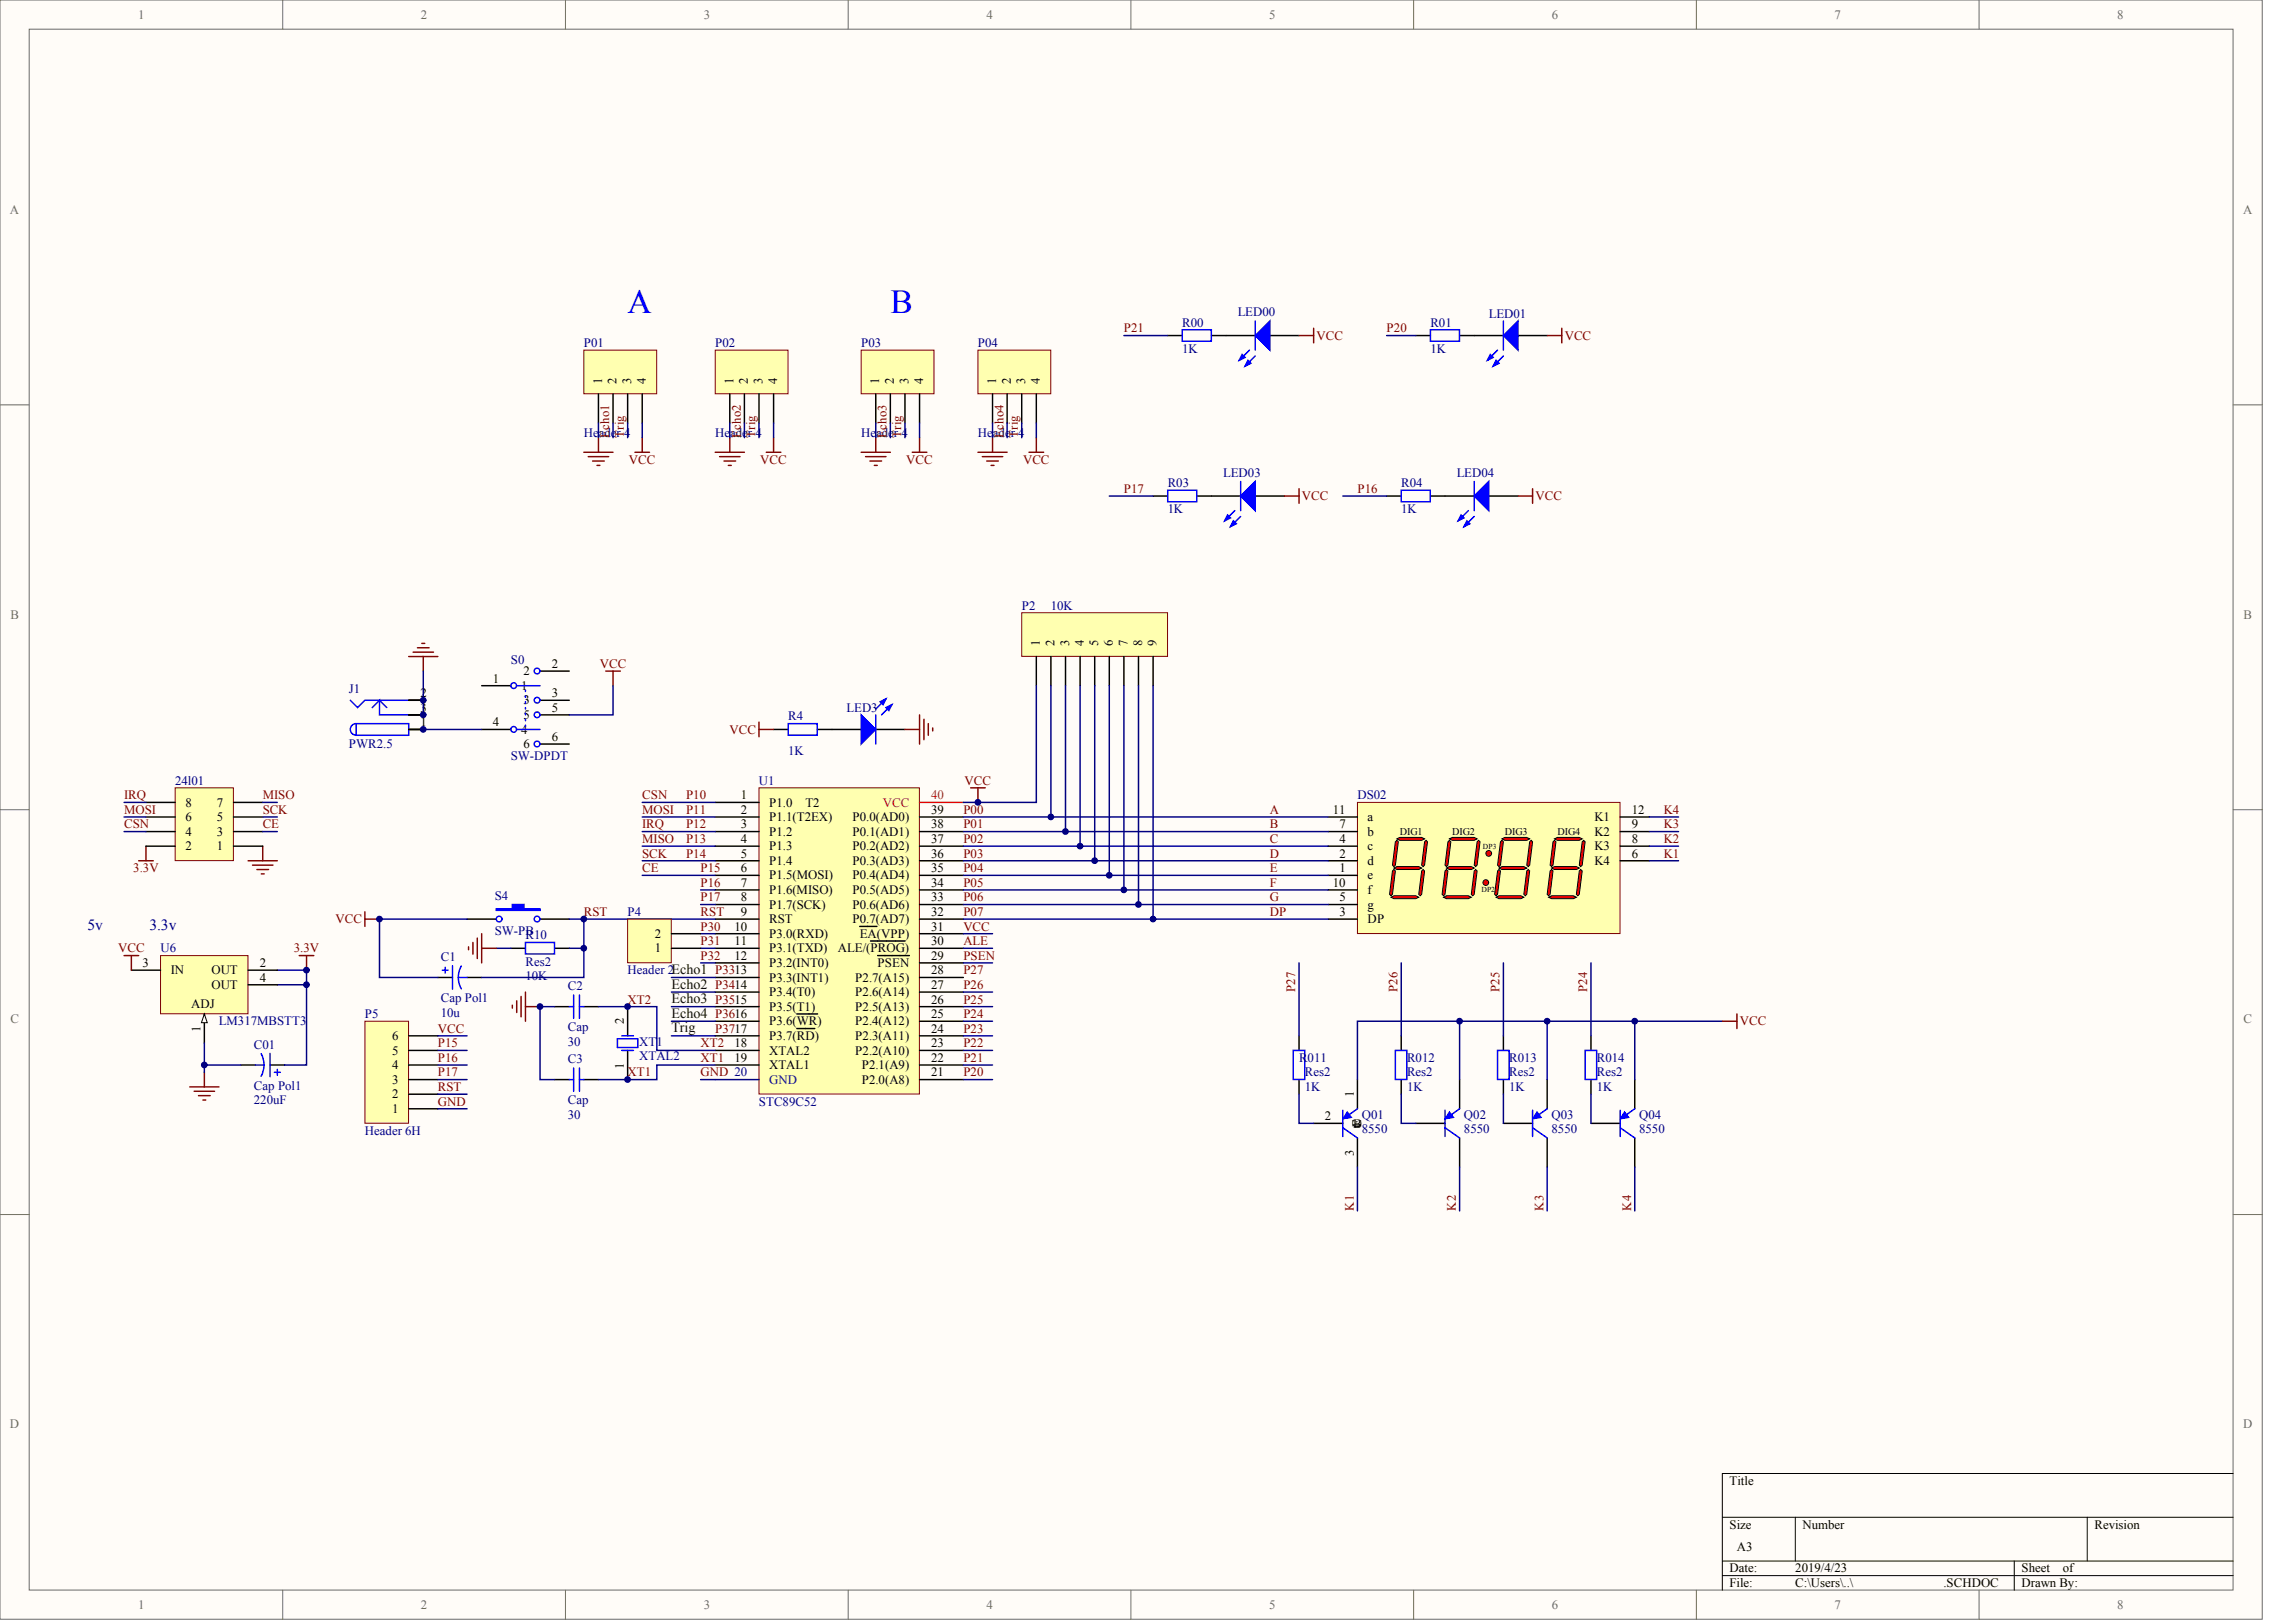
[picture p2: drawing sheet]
<svg xmlns="http://www.w3.org/2000/svg" width="840mm" height="594mm" viewBox="0 0 840 594" stroke-linecap="round" stroke-linejoin="round" font-family="sans-serif">
<defs><g id="words">
<g font-size="12.3" fill="#00f">
<text x="229.8" y="114.6">A</text>
<text x="326" y="114.6">B</text>
</g>
<g font-size="5.7" fill="#000080">
<text x="32.1" y="340.6">5v</text>
<text x="54.7" y="340.6">3.3v</text>
</g>
<g font-size="5.2" fill="#110f0a">
<text x="245.8" y="361.9">Echo2 P3414</text>
<text x="245.8" y="367.2">Echo3 P3515</text>
<text x="245.8" y="372.6">Echo4 P3616</text>
<text x="245.8" y="377.9">Trig</text>
</g>
<g font-size="4.7" fill="#696969">
<text x="50.6" y="6.9">1</text>
<text x="154.1" y="6.9">2</text>
<text x="257.7" y="6.9">3</text>
<text x="361.2" y="6.9">4</text>
<text x="464.7" y="6.9">5</text>
<text x="568.2" y="6.9">6</text>
<text x="671.8" y="6.9">7</text>
<text x="775.3" y="6.9">8</text>
<text x="3.6" y="78.3">A</text>
<text x="821.3" y="78.3">A</text>
<text x="3.8" y="226.4">B</text>
<text x="821.5" y="226.4">B</text>
<text x="3.8" y="374.6">C</text>
<text x="821.5" y="374.6">C</text>
<text x="3.6" y="522.8">D</text>
<text x="821.3" y="522.8">D</text>
<text x="50.6" y="588.9">1</text>
<text x="154.1" y="588.9">2</text>
<text x="257.7" y="588.9">3</text>
<text x="361.2" y="588.9">4</text>
<text x="464.7" y="588.9">5</text>
<text x="568.2" y="588.9">6</text>
<text x="671.8" y="588.9">7</text>
<text x="775.3" y="588.9">8</text>
</g>
<g font-size="4.7" fill="#000080">
<text x="432.9" y="119.5">R00</text>
<text x="453.2" y="115.8">LED00</text>
<text x="523.8" y="119.5">R01</text>
<text x="545.1" y="116.3">LED01</text>
<text x="213.8" y="127">P01</text>
<text x="261.9" y="127">P02</text>
<text x="315.3" y="127">P03</text>
<text x="358.1" y="127">P04</text>
<text x="432.9" y="129.1">1K</text>
<text x="523.8" y="129.1">1K</text>
<text x="213.8" y="160.1">Header 4</text>
<text x="261.9" y="160.1">Header 4</text>
<text x="315.3" y="160.1">Header 4</text>
<text x="358.1" y="160.1">Header 4</text>
<text x="427.6" y="178.3">R03</text>
<text x="447.9" y="174.5">LED03</text>
<text x="513.1" y="178.3">R04</text>
<text x="533.4" y="174.5">LED04</text>
<text x="427.6" y="187.9">1K</text>
<text x="513.1" y="187.9">1K</text>
<text x="374.1" y="223.1">P2</text>
<text x="384.8" y="223.1">10K</text>
<text x="187.1" y="242.9">S0</text>
<text x="127.7" y="253.6">J1</text>
<text x="288.6" y="263.7">R4</text>
<text x="310" y="260.5">LED3</text>
<text x="127.7" y="273.9">PWR2.5</text>
<text x="187.1" y="278.1">SW-DPDT</text>
<text x="288.6" y="276.5">1K</text>
<text x="64.1" y="287.2">24l01</text>
<text x="277.9" y="287.2">U1</text>
<text x="497" y="292.6">DS02</text>
<text x="181.2" y="329.4">S4</text>
<text x="229.8" y="335.3">P4</text>
<text x="181.2" y="342.2">SW-PB</text>
<text x="192.4" y="343.8">R10</text>
<text x="58.8" y="348.6">U6</text>
<text x="161.4" y="351.8">C1</text>
<text x="192.4" y="353.4">Res2</text>
<text x="192.4" y="358.8">10K</text>
<text x="229.8" y="356.6">Header 2Echo1 P3313</text>
<text x="207.9" y="362.5">C2</text>
<text x="161.4" y="366.8">Cap Pol1</text>
<text x="80.2" y="375.3">LM317MBSTT3</text>
<text x="133.6" y="372.7">P5</text>
<text x="161.4" y="372.1">10u</text>
<text x="207.9" y="377.5">Cap</text>
<text x="93" y="383.9">C01</text>
<text x="207.9" y="382.8">30</text>
<text x="234.1" y="382.8">XT1</text>
<text x="207.9" y="389.2">C3</text>
<text x="234.1" y="388.1">XTAL2</text>
<text x="475.7" y="388.7">R011</text>
<text x="515.2" y="388.7">R012</text>
<text x="552.6" y="388.7">R013</text>
<text x="584.7" y="388.7">R014</text>
<text x="477.8" y="394">Res2</text>
<text x="515.2" y="394">Res2</text>
<text x="552.6" y="394">Res2</text>
<text x="584.7" y="394">Res2</text>
<text x="93" y="398.8">Cap Pol1</text>
<text x="477.8" y="399.4">1K</text>
<text x="515.2" y="399.4">1K</text>
<text x="552.6" y="399.4">1K</text>
<text x="584.7" y="399.4">1K</text>
<text x="93" y="404.2">220uF</text>
<text x="207.9" y="404.2">Cap</text>
<text x="277.9" y="404.7">STC89C52</text>
<text x="207.9" y="409.5">30</text>
<text x="498.6" y="409.5">Q01</text>
<text x="536.1" y="409.5">Q02</text>
<text x="568.1" y="409.5">Q03</text>
<text x="600.2" y="409.5">Q04</text>
<text x="133.6" y="415.4">Header 6H</text>
<text x="498.6" y="414.8">8550</text>
<text x="536.1" y="414.8">8550</text>
<text x="568.1" y="414.8">8550</text>
<text x="600.2" y="414.8">8550</text>
</g>
<g font-size="4.7" fill="#800000">
<text x="411.5" y="121.7">P21</text>
<text x="482.1" y="124.3">VCC</text>
<text x="507.7" y="121.7">P20</text>
<text x="572.9" y="124.3">VCC</text>
<text x="230.3" y="169.7">VCC</text>
<text x="278.4" y="169.7">VCC</text>
<text x="331.8" y="169.7">VCC</text>
<text x="374.6" y="169.7">VCC</text>
<text x="411.5" y="180.4">P17</text>
<text x="476.7" y="183.1">VCC</text>
<text x="497" y="180.4">P16</text>
<text x="562.2" y="183.1">VCC</text>
<text x="219.6" y="244.5">VCC</text>
<text x="267.1" y="268.5">VCC</text>
<text x="353.2" y="287.2">VCC</text>
<text x="45.4" y="292.6">IRQ</text>
<text x="96.2" y="292.6">MISO</text>
<text x="235.2" y="292.6">CSN</text>
<text x="251.2" y="292.6">P10</text>
<text x="45.4" y="297.9">MOSI</text>
<text x="96.2" y="297.9">SCK</text>
<text x="235.2" y="297.9">MOSI</text>
<text x="251.2" y="297.9">P11</text>
<text x="352.7" y="297.9">P00</text>
<text x="465" y="297.9">A</text>
<text x="609.3" y="297.9">K4</text>
<text x="45.4" y="303.2">CSN</text>
<text x="96.2" y="303.2">CE</text>
<text x="235.2" y="303.2">IRQ</text>
<text x="251.2" y="303.2">P12</text>
<text x="352.7" y="303.2">P01</text>
<text x="465" y="303.2">B</text>
<text x="609.3" y="303.2">K3</text>
<text x="235.2" y="308.6">MISO</text>
<text x="251.2" y="308.6">P13</text>
<text x="352.7" y="308.6">P02</text>
<text x="465" y="308.6">C</text>
<text x="609.3" y="308.6">K2</text>
<text x="235.2" y="313.9">SCK</text>
<text x="251.2" y="313.9">P14</text>
<text x="352.7" y="313.9">P03</text>
<text x="465" y="313.9">D</text>
<text x="609.3" y="313.9">K1</text>
<text x="48.8" y="319.3">3.3V</text>
<text x="235.2" y="319.3">CE</text>
<text x="256.5" y="319.3">P15</text>
<text x="352.7" y="319.3">P04</text>
<text x="465" y="319.3">E</text>
<text x="256.5" y="324.6">P16</text>
<text x="256.5" y="329.9">P17</text>
<text x="352.7" y="324.6">P05</text>
<text x="352.7" y="329.9">P06</text>
<text x="465" y="324.6">F</text>
<text x="465" y="329.9">G</text>
<text x="213.8" y="335.3">RST</text>
<text x="256.5" y="335.3">RST</text>
<text x="352.7" y="335.3">P07</text>
<text x="465" y="335.3">DP</text>
<text x="122.8" y="337.9">VCC</text>
<text x="256.5" y="340.6">P30</text>
<text x="352.7" y="340.6">VCC</text>
<text x="256.5" y="346">P31</text>
<text x="352.7" y="346">ALE</text>
<text x="43.2" y="348.6">VCC</text>
<text x="107.6" y="348.6">3.3V</text>
<text x="256.5" y="351.3">P32</text>
<text x="352.7" y="351.3">PSEN</text>
<text x="352.7" y="356.6">P27</text>
<text x="352.7" y="362">P26</text>
<text x="229.8" y="367.3">XT2</text>
<text x="352.7" y="367.3">P25</text>
<text x="160.3" y="378">VCC</text>
<text x="261.9" y="378">P3717</text>
<text x="352.7" y="378">P23</text>
<text x="352.7" y="372.7">P24</text>
<text x="637.1" y="375.3">VCC</text>
<text x="160.3" y="383.3">P15</text>
<text x="256.5" y="383.3">XT2</text>
<text x="352.7" y="383.3">P22</text>
<text x="160.3" y="388.7">P16</text>
<text x="256.5" y="388.7">XT1</text>
<text x="352.7" y="388.7">P21</text>
<text x="160.3" y="394">P17</text>
<text x="229.8" y="394">XT1</text>
<text x="256.5" y="394">GND 20</text>
<text x="352.7" y="394">P20</text>
<text x="160.3" y="399.4">RST</text>
<text x="160.3" y="404.7">GND</text>
</g>
<g font-size="4.7">
<text x="202" y="244.5">2</text>
<text x="180.4" y="249.8">1</text>
<text x="191.7" y="247.2">2</text>
<text x="153.9" y="255.2">2</text>
<text x="190.8" y="252.5">1</text>
<text x="191.7" y="257.8">3</text>
<text x="202" y="255.2">3</text>
<text x="153.9" y="260.5">3</text>
<text x="191.7" y="263.2">5</text>
<text x="202" y="260.5">5</text>
<text x="153.9" y="265.9">1</text>
<text x="180.4" y="265.9">4</text>
<text x="190.8" y="268.5">4</text>
<text x="191.7" y="273.9">6</text>
<text x="202" y="271.2">6</text>
<text x="271.3" y="292.6">1</text>
<text x="67.9" y="295.2">8</text>
<text x="79.4" y="295.2">7</text>
<text x="271.3" y="297.9">2</text>
<text x="281.7" y="295.2">P1.0</text>
<text x="294.9" y="295.2">T2</text>
<text x="341" y="297.9">39</text>
<text x="488.1" y="297.9">11</text>
<text x="597.5" y="297.9">12</text>
<text x="67.9" y="305.9">4</text>
<text x="67.9" y="300.6">6</text>
<text x="79.4" y="305.9">3</text>
<text x="79.4" y="300.6">5</text>
<text x="271.3" y="303.2">3</text>
<text x="281.7" y="300.6">P1.1(T2EX)</text>
<text x="281.7" y="305.9">P1.2</text>
<text x="312.1" y="305.9">P0.1(AD1)</text>
<text x="312.1" y="300.6">P0.0(AD0)</text>
<text x="341" y="303.2">38</text>
<text x="490.4" y="303.2">7</text>
<text x="500.8" y="305.9">b</text>
<text x="500.8" y="300.6">a</text>
<text x="583.8" y="300.6">K1</text>
<text x="583.8" y="305.9">K2</text>
<text x="597.5" y="303.2">9</text>
<text x="67.9" y="311.2">2</text>
<text x="79.4" y="311.2">1</text>
<text x="271.3" y="308.6">4</text>
<text x="281.7" y="311.2">P1.3</text>
<text x="312.1" y="311.2">P0.2(AD2)</text>
<text x="341" y="308.6">37</text>
<text x="490.4" y="308.6">4</text>
<text x="500.8" y="311.2">c</text>
<text x="583.8" y="311.2">K3</text>
<text x="597.5" y="308.6">8</text>
<text x="271.3" y="313.9">5</text>
<text x="281.7" y="316.6">P1.4</text>
<text x="312.1" y="316.6">P0.3(AD3)</text>
<text x="341" y="313.9">36</text>
<text x="490.4" y="313.9">2</text>
<text x="500.8" y="316.6">d</text>
<text x="583.8" y="316.6">K4</text>
<text x="597.5" y="313.9">6</text>
<text x="271.3" y="319.3">6</text>
<text x="281.7" y="321.9">P1.5(MOSI)</text>
<text x="312.1" y="321.9">P0.4(AD4)</text>
<text x="341" y="319.3">35</text>
<text x="490.4" y="319.3">1</text>
<text x="500.8" y="321.9">e</text>
<text x="271.3" y="324.6">7</text>
<text x="271.3" y="329.9">8</text>
<text x="281.7" y="327.3">P1.6(MISO)</text>
<text x="312.1" y="327.3">P0.5(AD5)</text>
<text x="341" y="329.9">33</text>
<text x="341" y="324.6">34</text>
<text x="488.1" y="324.6">10</text>
<text x="490.4" y="329.9">5</text>
<text x="500.8" y="327.3">f</text>
<text x="271.3" y="335.3">9</text>
<text x="281.7" y="332.6">P1.7(SCK)</text>
<text x="312.1" y="332.6">P0.6(AD6)</text>
<text x="341" y="335.3">32</text>
<text x="490.4" y="335.3">3</text>
<text x="500.8" y="332.6">g</text>
<text x="268.9" y="340.6">10</text>
<text x="281.7" y="337.9">RST</text>
<text x="312.1" y="337.9">P0.7(AD7)</text>
<text x="341" y="340.6">31</text>
<text x="500.8" y="337.9">DP</text>
<text x="239.8" y="343.3">2</text>
<text x="268.9" y="346">11</text>
<text x="281.7" y="343.3">P3.0(RXD)</text>
<text x="314.8" y="343.3">EA(VPP)</text>
<text x="341" y="346">30</text>
<text x="52.2" y="354">3</text>
<text x="95.1" y="354">2</text>
<text x="239.8" y="348.6">1</text>
<text x="268.9" y="351.3">12</text>
<text x="281.7" y="348.6">P3.1(TXD)</text>
<text x="281.7" y="354">P3.2(INT0)</text>
<text x="306.8" y="348.6">ALE/(PROG)</text>
<text x="321.4" y="354">PSEN</text>
<text x="341" y="351.3">29</text>
<text x="62.5" y="356.6">IN</text>
<text x="77.4" y="356.6">OUT</text>
<text x="95.1" y="359.3">4</text>
<text x="281.7" y="359.3">P3.3(INT1)</text>
<text x="313.2" y="359.3">P2.7(A15)</text>
<text x="341" y="356.6">28</text>
<text x="77.4" y="362">OUT</text>
<text x="281.7" y="364.6">P3.4(T0)</text>
<text x="313.2" y="364.6">P2.6(A14)</text>
<text x="341" y="362">27</text>
<text x="70" y="368.9">ADJ</text>
<text x="281.7" y="370">P3.5(T1)</text>
<text x="313.2" y="370">P2.5(A13)</text>
<text x="341" y="367.3">26</text>
<text x="281.7" y="375.3">P3.6(WR)</text>
<text x="313.2" y="375.3">P2.4(A12)</text>
<text x="341" y="378">24</text>
<text x="341" y="372.7">25</text>
<text x="143.6" y="380.7">6</text>
<text x="268.9" y="383.3">18</text>
<text x="281.7" y="380.7">P3.7(RD)</text>
<text x="313.2" y="380.7">P2.3(A11)</text>
<text x="341" y="383.3">23</text>
<text x="143.6" y="386">5</text>
<text x="268.9" y="388.7">19</text>
<text x="281.7" y="386">XTAL2</text>
<text x="313.2" y="386">P2.2(A10)</text>
<text x="341" y="388.7">22</text>
<text x="143.6" y="391.3">4</text>
<text x="281.7" y="391.3">XTAL1</text>
<text x="315.5" y="391.3">P2.1(A9)</text>
<text x="341" y="394">21</text>
<text x="143.6" y="396.7">3</text>
<text x="315.5" y="396.7">P2.0(A8)</text>
<text x="143.6" y="407.4">1</text>
<text x="143.6" y="402">2</text>
<text x="485.1" y="410">2</text>
<text x="495.4" y="412.7">B</text>
<text x="633.3" y="543.5">Title</text>
<text x="633.3" y="559.6">Size</text>
<text x="660.1" y="559.6">Number</text>
<text x="766.9" y="559.6">Revision</text>
<text x="636" y="567.6">A3</text>
<text x="633.3" y="575.6">Date:</text>
<text x="657.4" y="575.6">2019/4/23</text>
<text x="740.2" y="575.6">Sheet</text>
<text x="755.3" y="575.6">of</text>
<text x="633.3" y="580.9">File:</text>
<text x="657.4" y="580.9">C:\Users\..\</text>
<text x="711.6" y="580.9">.SCHDOC</text>
<text x="740.2" y="580.9">Drawn By:</text>
</g>
<g font-size="4.7" fill="#ee0e22">
<text x="341" y="292.6">40</text>
<text x="323.2" y="295.2">VCC</text>
</g>
<text font-size="4.7" fill="#0c0087" x="281.7" y="396.7">GND</text>
<g font-size="4.6">
<text x="220.4" y="140.4" transform="rotate(-90 220.4 140.4)">1</text>
<text x="225.8" y="140.4" transform="rotate(-90 225.8 140.4)">2</text>
<text x="231.1" y="140.4" transform="rotate(-90 231.1 140.4)">3</text>
<text x="236.5" y="140.4" transform="rotate(-90 236.5 140.4)">4</text>
<text x="268.5" y="140.4" transform="rotate(-90 268.5 140.4)">1</text>
<text x="273.9" y="140.4" transform="rotate(-90 273.9 140.4)">2</text>
<text x="279.2" y="140.4" transform="rotate(-90 279.2 140.4)">3</text>
<text x="284.6" y="140.4" transform="rotate(-90 284.6 140.4)">4</text>
<text x="322" y="140.4" transform="rotate(-90 322 140.4)">1</text>
<text x="327.3" y="140.4" transform="rotate(-90 327.3 140.4)">2</text>
<text x="332.7" y="140.4" transform="rotate(-90 332.7 140.4)">3</text>
<text x="338" y="140.4" transform="rotate(-90 338 140.4)">4</text>
<text x="364.7" y="140.4" transform="rotate(-90 364.7 140.4)">1</text>
<text x="370.1" y="140.4" transform="rotate(-90 370.1 140.4)">2</text>
<text x="375.4" y="140.4" transform="rotate(-90 375.4 140.4)">3</text>
<text x="380.8" y="140.4" transform="rotate(-90 380.8 140.4)">4</text>
<text x="380.8" y="236.6" transform="rotate(-90 380.8 236.6)">1</text>
<text x="386.1" y="236.6" transform="rotate(-90 386.1 236.6)">2</text>
<text x="391.5" y="236.6" transform="rotate(-90 391.5 236.6)">3</text>
<text x="396.8" y="236.6" transform="rotate(-90 396.8 236.6)">4</text>
<text x="402.1" y="236.6" transform="rotate(-90 402.1 236.6)">5</text>
<text x="407.5" y="236.6" transform="rotate(-90 407.5 236.6)">6</text>
<text x="412.8" y="236.6" transform="rotate(-90 412.8 236.6)">7</text>
<text x="418.2" y="236.6" transform="rotate(-90 418.2 236.6)">8</text>
<text x="423.5" y="236.6" transform="rotate(-90 423.5 236.6)">9</text>
<text x="73.5" y="377.8" transform="rotate(-90 73.5 377.8)">1</text>
<text x="228.4" y="374.9" transform="rotate(-90 228.4 374.9)">2</text>
<text x="228.4" y="391.2" transform="rotate(-90 228.4 391.2)">1</text>
<text x="495.7" y="401.6" transform="rotate(-90 495.7 401.6)">1</text>
<text x="498.3" y="412.8" transform="rotate(-90 498.3 412.8)">C</text>
<text x="498.3" y="412.5" transform="rotate(-90 498.3 412.5)">E</text>
<text x="495.7" y="423.2" transform="rotate(-90 495.7 423.2)">3</text>
</g>
<g font-size="4.6" fill="#800000">
<text x="223.1" y="160.2" transform="rotate(-90 223.1 160.2)">Echo1</text>
<text x="228.4" y="160.2" transform="rotate(-90 228.4 160.2)">Trig</text>
<text x="271.2" y="160.2" transform="rotate(-90 271.2 160.2)">Echo2</text>
<text x="276.6" y="160.2" transform="rotate(-90 276.6 160.2)">Trig</text>
<text x="324.7" y="160.2" transform="rotate(-90 324.7 160.2)">Echo3</text>
<text x="330" y="160.2" transform="rotate(-90 330 160.2)">Trig</text>
<text x="367.4" y="160.2" transform="rotate(-90 367.4 160.2)">Echo4</text>
<text x="372.8" y="160.2" transform="rotate(-90 372.8 160.2)">Trig</text>
<text x="474.3" y="363.1" transform="rotate(-90 474.3 363.1)">P27</text>
<text x="511.7" y="363.1" transform="rotate(-90 511.7 363.1)">P26</text>
<text x="549.1" y="363.1" transform="rotate(-90 549.1 363.1)">P25</text>
<text x="581.2" y="363.1" transform="rotate(-90 581.2 363.1)">P24</text>
<text x="495.7" y="443.2" transform="rotate(-90 495.7 443.2)">K1</text>
<text x="533.1" y="443.2" transform="rotate(-90 533.1 443.2)">K2</text>
<text x="565.2" y="443.2" transform="rotate(-90 565.2 443.2)">K3</text>
<text x="597.2" y="443.2" transform="rotate(-90 597.2 443.2)">K4</text>
</g>
<g font-size="3.7">
<text x="512.5" y="305.6">DIG1</text>
<text x="531.8" y="305.6">DIG2</text>
<text x="551" y="305.6">DIG3</text>
<text x="570.3" y="305.6">DIG4</text>
</g>
<g font-size="2.8">
<text x="543" y="310.6">DP3</text>
<text x="542.5" y="326.6">DP2</text>
</g>
</g></defs>
<g fill="#fffcf8" stroke="#696969" stroke-width=".37">
<path d="M0 0h828.3v592.7h-828.3z"/>
<path d="M10.7 10.7h807v571.3h-807z"/>
</g>
<g fill="none" stroke="#696969" stroke-width=".37">
<path d="M103.5 0v10.7M207 0v10.7M310.6 0v10.7M414.1 0v10.7M517.6 0v10.7M621.1 0v10.7M724.7 0v10.7M0 148.2h10.7M817.7 148.2h10.7M0 296.4h10.7M817.7 296.4h10.7M0 444.6h10.7"/>
<path d="M817.7 444.6h10.7M103.5 582.1v10.7M207 582.1v10.7M310.6 582.1v10.7M414.1 582.1v10.7M517.6 582.1v10.7M621.1 582.1v10.7M724.7 582.1v10.7"/>
</g>
<path d="M817.7 539.4h-187v42.7M630.7 555.4h187M657.4 555.4v16M764.3 555.4v16M630.7 571.4h187M630.7 576.7h187M737.5 571.4v10.7" fill="none" stroke="#000" stroke-width=".37"/>
<path d="M277.9 288.4h58.8v112.1h-58.8z" fill="#ffffb0" stroke="#800000" stroke-width=".37"/>
<g fill="none" stroke="#000" stroke-width=".53">
<path d="M283.3 267h5.3M299.3 267h16M320.7 267h10.7M261.9 293.7h16M261.9 299.1h16M336.7 299.1h16M261.9 304.4h16M261.9 309.7h16M261.9 315.1h16M336.7 304.4h16M336.7 309.7h16M336.7 315.1h16"/>
<path d="M171 336.4h10.7M197.7 336.4h10.7M261.9 320.4h16M261.9 325.8h16M261.9 331.1h16M261.9 336.4h16M314.8 339.1h6.3M336.7 320.4h16M336.7 325.8h16M336.7 331.1h16M336.7 336.4h16M160.3 357.8h5.4"/>
<path d="M171 357.8h5.4M187.1 347.1h5.3M203.1 347.1h5.3M261.9 341.8h16M261.9 347.1h16M261.9 352.5h16M261.9 357.8h16M318.7 344.4h12.7M321.4 349.8h11.6M336.7 341.8h16M336.7 347.1h16M336.7 352.5h16"/>
<path d="M336.7 357.8h16M203.1 368.5h5.3M213.8 368.5h5.3M229.8 368.5v10.7M261.9 363.1h16M261.9 368.5h16M261.9 373.8h16M261.9 379.2h16M291.8 371.1h7.5M291.8 376.5h6.5M336.7 363.1h16M336.7 368.5h16"/>
<path d="M336.7 373.8h16M336.7 379.2h16M203.1 395.2h5.3M213.8 395.2h5.3M229.8 384.5v10.7M261.9 384.5h16M261.9 389.8h16M336.7 384.5h16M336.7 389.8h16M336.7 395.2h16"/>
</g>
<path d="M261.9 395.2h16" fill="none" stroke="#0c0087" stroke-width=".53"/>
<path d="M336.7 293.7h16" fill="none" stroke="#ee0e22" stroke-width=".53"/>
<g fill="none" stroke="#000080" stroke-width=".53">
<path d="M235.2 309.7h26.7M235.2 315.1h26.7M171 336.4h-32v21.4h21.3M208.4 336.4h53.5M213.8 336.4v10.7h-5.4M256.5 325.8h5.4M256.5 331.1h5.4M181.7 347.1h5.4M213.8 347.1v10.7h-37.4M256.5 341.8h5.4M256.5 347.1h5.4M352.7 341.8h10.7"/>
<path d="M352.7 347.1h10.7M352.7 352.5h10.7M203.1 368.5h-5.4v26.7h5.4M219.1 368.5h21.4v16h21.4M352.7 363.1h10.7M352.7 368.5h10.7M352.7 373.8h10.7M352.7 379.2h10.7M256.5 395.2h5.4M261.9 389.8h-21.4v5.4h-21.4M352.7 395.2h10.7M352.7 384.5h10.7"/>
<path d="M352.7 389.8h10.7"/>
</g>
<g fill="none" stroke="#800000" stroke-width=".53">
<path d="M277.9 267h5.4M277.9 264.3v5.4M331.4 267h5.3M336.7 261.7v10.6M338.3 263.3v7.4M339.9 264.9v4.2M341.5 266.5v1M355.4 288.4h5.4M358.1 288.4v5.3M133.6 333.8v5.3M133.6 336.4h5.4M171.6 346.6v1"/>
<path d="M173.2 345v4.2M174.8 343.4v7.4M176.4 341.8v10.7M176.4 347.1h5.3M187.6 367.9v1.1M189.2 366.3v4.3M190.8 364.7v7.5M192.4 363.1v10.7M192.4 368.5h5.3"/>
</g>
<g fill="none" stroke="#00f" stroke-width=".53">
<path d="M324.4 255.8l-3.7 3.7M326.6 257.9l-3.8 3.8M288.6 264.9h10.6v4.2h-10.6zM320.7 261.7v10.6M161.9 355.1h2.2M163 354.1v2.1M165.7 353.5v8.6M167.8 357.8l.4 2.4 .7 1.7M167.8 357.8h3.2M168.9 353.6l-.9 2.3-.2 1.9M192.4 345h10.6v4.2h-10.6zM208.4 368.5h1.6"/>
<path d="M210 364.2v8.5M212.2 364.2v8.5M212.2 368.5h1.6M227.7 379.2h4.3M208.4 395.2h1.6M210 390.9v8.5M212.2 390.9v8.5M212.2 395.2h1.6M226.1 380.2h7.5v3.2h-7.5zM227.7 384.5h4.3"/>
<circle cx="182.8" cy="336.4" r="1.04"/>
<circle cx="196.7" cy="336.4" r="1.04"/>
</g>
<g fill="#00f" stroke="#00f" stroke-width=".53">
<path d="M315.3 261.7l5.4 5.3-5.4 5.3z"/>
<path d="M324.4 259l2.2-1.1-1.1 2.2z"/>
<path d="M322.3 256.9l2.1-1.1-1.1 2.1z"/>
<path d="M181.7 332.7h5.9v-1.6h4.3v1.6h5.8v.5h-16z" fill-rule="evenodd"/>
</g>
<path d="M133.6 373.8h16v37.3h-16z" fill="#ffffb0" stroke="#800000" stroke-width=".37"/>
<path d="M422.2 181.6h5.4M438.3 181.6h16M459.6 181.6h10.7M149.6 379.2h10.7M149.6 395.2h10.7M149.6 389.8h10.7M149.6 384.5h10.7M149.6 405.9h10.7M149.6 400.5h10.7" fill="none" stroke="#000" stroke-width=".53"/>
<path d="M160.3 379.2h10.7M160.3 395.2h10.7M160.3 389.8h10.7M160.3 384.5h10.7M160.3 405.9h10.7M160.3 400.5h10.7" fill="none" stroke="#000080" stroke-width=".53"/>
<g fill="#00f" stroke="#00f" stroke-width=".53">
<path d="M454.3 181.6l5.3-5.4v10.7z"/>
<path d="M449.5 188.5l1 1.1-2.1 1z"/>
<path d="M451.6 190.6l1.1 1.1-2.2 1.1z"/>
</g>
<path d="M427.6 179.4h10.6v4.3h-10.6zM454.3 176.2v10.7M452.1 186.9l-3.7 3.7M454.3 189l-3.8 3.8" fill="none" stroke="#00f" stroke-width=".53"/>
<path d="M229.8 336.4h16v16h-16z" fill="#ffffb0" stroke="#800000" stroke-width=".37"/>
<path d="M245.8 347.1h10.7M245.8 341.8h10.7" fill="none" stroke="#000" stroke-width=".53"/>
<path d="M406.2 181.6h16M235.2 293.7h26.7M235.2 299.1h26.7M235.2 304.4h26.7" fill="none" stroke="#000080" stroke-width=".53"/>
<path d="M374.1 224.3h53.4v16h-53.4z" fill="#ffffb0" stroke="#800000" stroke-width=".37"/>
<g fill="none" stroke="#000" stroke-width=".53">
<path d="M149.6 256.3h5.4M176.4 251h10.7M197.7 256.3h10.7M197.7 245.6h10.7M379.5 240.3v10.7M384.8 240.3v10.7M390.2 240.3v10.7M395.5 240.3v10.7M400.8 240.3v10.7M406.2 240.3v10.7M411.5 240.3v10.7M416.9 240.3v10.7"/>
<path d="M422.2 240.3v10.7M149.6 267h5.4M149.6 261.7h5.4M176.4 267h10.7M197.7 261.7h10.7M197.7 272.3h10.7"/>
</g>
<g fill="none" stroke="#000080" stroke-width=".53">
<path d="M155 245.6v16.1M224.5 251v10.7h-16.1M379.5 251v42.7h-26.8M384.8 251v48.1h-32.1M390.2 251v53.4h-37.5M395.5 251v58.7h-42.8M400.8 251v64.1h-48.1M406.2 251v69.4h-53.5M411.5 251v74.8h-58.8M416.9 251v80.1h-64.2M422.2 251v85.4h-69.5M155 267h21.4"/>
<path d="M245.8 357.8h16.1M256.5 352.5h5.4M245.8 379.2h16.1M245.8 373.8h16.1M245.8 368.5h16.1M245.8 363.1h16.1"/>
</g>
<g fill="none" stroke="#00f" stroke-width=".53">
<path d="M128.3 256.3l2.6 2.7 2.7-2.7h16M136.3 259l2.7-2.7v5.4h10.6M139 256.3l2.6 2.7M189.2 251h8.5M192.4 252.6v.5M192.4 254.7v.6M192.4 256.9v.5M192.4 259v.5M130.4 264.9h19.2v4.2h-19.2zM130.4 264.9a2.11 2.11 0 0 0-2.1 2.1 2.11 2.11 0 0 0 2.1 2.1M189.2 267h8.5M192.4 261.1v.6"/>
<path d="M192.4 263.3v.5M192.4 265.4v.5"/>
<circle cx="188.1" cy="251" r="1.04"/>
<circle cx="196.7" cy="245.6" r="1.04"/>
<circle cx="196.7" cy="256.3" r="1.04"/>
<circle cx="188.1" cy="267" r="1.04"/>
<circle cx="196.7" cy="261.6" r="1.04"/>
<circle cx="196.7" cy="272.3" r="1.04"/>
</g>
<path d="M151.3 238.7h7.4M152.9 237.1h4.2M154.5 235.5h1M149.6 240.3h10.7M155 240.3v5.3M221.8 245.6h5.3M224.5 245.6v5.4" fill="none" stroke="#800000" stroke-width=".53"/>
<path d="M315.3 128.2h26.7v15.9h-26.7z" fill="#ffffb0" stroke="#800000" stroke-width=".37"/>
<path d="M320.7 144.2v10.7M326 144.2v10.7M331.4 144.2v10.7M336.7 144.2v10.7" fill="none" stroke="#000" stroke-width=".53"/>
<path d="M315.3 165.5h10.7M316.9 167.1h7.5M318.5 168.8h4.3M320.1 170.4h1.1M320.7 160.2v5.3M334 165.5h5.4M336.7 160.2v5.3" fill="none" stroke="#800000" stroke-width=".53"/>
<path d="M320.7 154.9v5.3M326 154.9v5.3M331.4 154.9v5.3M336.7 154.9v5.3" fill="none" stroke="#000080" stroke-width=".53"/>
<path d="M261.9 128.2h26.7v15.9h-26.7z" fill="#ffffb0" stroke="#800000" stroke-width=".37"/>
<path d="M267.2 144.2v10.7M272.6 144.2v10.7M277.9 144.2v10.7M283.3 144.2v10.7" fill="none" stroke="#000" stroke-width=".53"/>
<path d="M261.9 165.5h10.7M263.5 167.1h7.5M265.1 168.8h4.3M266.7 170.4h1.1M267.2 160.2v5.3M280.6 165.5h5.3M283.3 160.2v5.3" fill="none" stroke="#800000" stroke-width=".53"/>
<path d="M267.2 154.9v5.3M272.6 154.9v5.3M277.9 154.9v5.3M283.3 154.9v5.3" fill="none" stroke="#000080" stroke-width=".53"/>
<path d="M358.1 128.2h26.7v15.9h-26.7z" fill="#ffffb0" stroke="#800000" stroke-width=".37"/>
<path d="M363.4 144.2v10.7M368.8 144.2v10.7M374.1 144.2v10.7M379.5 144.2v10.7" fill="none" stroke="#000" stroke-width=".53"/>
<path d="M358.1 165.5h10.7M359.7 167.1h7.5M361.3 168.8h4.3M362.9 170.4h1.1M363.4 160.2v5.3M376.8 165.5h5.3M379.5 160.2v5.3" fill="none" stroke="#800000" stroke-width=".53"/>
<path d="M363.4 154.9v5.3M368.8 154.9v5.3M374.1 154.9v5.3M379.5 154.9v5.3" fill="none" stroke="#000080" stroke-width=".53"/>
<path d="M213.8 128.2h26.7v15.9h-26.7z" fill="#ffffb0" stroke="#800000" stroke-width=".37"/>
<g fill="none" stroke="#000" stroke-width=".53">
<path d="M427.6 122.8h5.3M443.6 122.8h16M465 122.8h10.7M518.4 122.8h5.4M534.5 122.8h16M555.8 122.8h10.7M219.1 144.2v10.7M224.5 144.2v10.7M229.8 144.2v10.7M235.2 144.2v10.7M507.7 181.6h5.4M523.8 181.6h16"/>
<path d="M545.1 181.6h10.7"/>
</g>
<g fill="none" stroke="#800000" stroke-width=".53">
<path d="M475.7 122.8h5.3M481 120.2v5.3M566.5 122.8h5.4M571.9 120.2v5.3M213.8 165.5h10.7M215.4 167.1h7.5M217 168.8h4.3M218.6 170.4h1.1M219.1 160.2v5.3M232.5 165.5h5.3M235.2 160.2v5.3M475.7 178.9v5.3"/>
<path d="M561.2 178.9v5.3M470.3 181.6h5.4M555.8 181.6h5.4"/>
</g>
<path d="M411.5 122.8h16.1M507.7 122.8h10.7M219.1 154.9v5.3M224.5 154.9v5.3M229.8 154.9v5.3M235.2 154.9v5.3M491.7 181.6h16" fill="none" stroke="#000080" stroke-width=".53"/>
<g fill="#00f" stroke="#00f" stroke-width=".53">
<path d="M459.6 122.8l5.4-5.3v10.7z"/>
<path d="M454.8 129.8l1.1 1-2.1 1.1z"/>
<path d="M457 131.9l1 1.1-2.1 1z"/>
<path d="M550.5 122.8l5.3-5.3v10.7z"/>
<path d="M545.7 129.8l1 1-2.1 1.1z"/>
<path d="M547.8 131.9l1.1 1.1-2.2 1z"/>
<path d="M539.8 181.6l5.3-5.4v10.7z"/>
<path d="M535 188.5l1.1 1.1-2.2 1z"/>
<path d="M537.1 190.6l1.1 1.1-2.1 1.1z"/>
</g>
<path d="M459.6 117.5v10.7M550.5 117.5v10.7M432.9 120.7h10.6v4.2h-10.6zM457.5 128.2l-3.7 3.7M459.6 130.3l-3.7 3.7M523.8 120.7h10.6v4.2h-10.6zM548.3 128.2l-3.7 3.7M550.5 130.3l-3.8 3.7M513.1 179.4h10.6v4.3h-10.6zM539.8 176.2v10.7M537.7 186.9l-3.8 3.7M539.8 189l-3.7 3.8" fill="none" stroke="#00f" stroke-width=".53"/>
<path d="M497 293.7h96.2v48h-96.2z" fill="#ffffb0" stroke="#800000" stroke-width=".37"/>
<path d="M593.2 299.1h10.7M486.4 309.7h10.6M486.4 304.4h10.6M593.2 315.1h10.7M593.2 309.7h10.7M486.4 325.8h10.6M486.4 320.4h10.6M486.4 336.4h10.6" fill="none" stroke="#000" stroke-width=".53"/>
<g fill="#f00" stroke="#000" stroke-width=".37">
<path d="M509.3 328.4l1.1-.5h8l1.1 .5-1.1 .6h-8z" fill-rule="evenodd"/>
<path d="M510.4 317.7l1.1-.5h8l1.1 .5-1.1 .6h-8z" fill-rule="evenodd"/>
<path d="M511.5 307.1l1-.6h8.1l1 .6-1 .5h-8.1z" fill-rule="evenodd"/>
<path d="M521.6 308.1l.6-.5 .5 .5-1.1 8.6-.5 .5-.5-.5z" fill-rule="evenodd"/>
<path d="M510.9 308.1l.6-.5 .5 .5-1.1 8.6-.5 .5-.5-.5z" fill-rule="evenodd"/>
<path d="M509.9 318.8l.5-.5 .5 .5-1 8.6-.6 .5-.5-.5z" fill-rule="evenodd"/>
<path d="M520.6 318.8l.5-.5 .5 .5-1 8.6-.6 .5-.5-.5z" fill-rule="evenodd"/>
<path d="M528.6 328.4l1-.5h8.1l1 .5-1 .6h-8.1z" fill-rule="evenodd"/>
<path d="M529.6 317.7l1.1-.5h8l1.1 .5-1.1 .6h-8z" fill-rule="evenodd"/>
<path d="M530.7 307.1l1.1-.6h8l1.1 .6-1.1 .5h-8z" fill-rule="evenodd"/>
<path d="M540.9 308.1l.5-.5 .5 .5-1 8.6-.6 .5-.5-.5z" fill-rule="evenodd"/>
<path d="M530.2 308.1l.5-.5 .5 .5-1 8.6-.6 .5-.5-.5z" fill-rule="evenodd"/>
<path d="M529.1 318.8l.5-.5 .6 .5-1.1 8.6-.5 .5-.6-.5z" fill-rule="evenodd"/>
<path d="M539.8 318.8l.5-.5 .6 .5-1.1 8.6-.5 .5-.6-.5z" fill-rule="evenodd"/>
</g>
<circle cx="544" cy="323.1" r="1.04" fill="#f00" stroke="#000" stroke-width=".37"/>
<path d="M486.4 299.1h10.6M486.4 315.1h10.6M593.2 304.4h10.7M486.4 331.1h10.6" fill="none" stroke="#000" stroke-width=".53"/>
<g fill="#f00" stroke="#000" stroke-width=".37">
<path d="M547.8 328.4l1.1-.5h8l1.1 .5-1.1 .6h-8z" fill-rule="evenodd"/>
<path d="M548.9 317.7l1.1-.5h8l1 .5-1 .6h-8z" fill-rule="evenodd"/>
<path d="M550 307.1l1-.6h8l1.1 .6-1.1 .5h-8z" fill-rule="evenodd"/>
<path d="M560.1 308.1l.5-.5 .6 .5-1.1 8.6-.5 .5-.6-.5z" fill-rule="evenodd"/>
<path d="M549.4 308.1l.6-.5 .5 .5-1.1 8.6-.5 .5-.6-.5z" fill-rule="evenodd"/>
<path d="M548.3 318.8l.6-.5 .5 .5-1.1 8.6-.5 .5-.5-.5z" fill-rule="evenodd"/>
<path d="M559 318.8l.6-.5 .5 .5-1.1 8.6-.5 .5-.5-.5z" fill-rule="evenodd"/>
<path d="M567.1 328.4l1-.5h8l1.1 .5-1.1 .6h-8z" fill-rule="evenodd"/>
<path d="M568.1 317.7l1.1-.5h8l1.1 .5-1.1 .6h-8z" fill-rule="evenodd"/>
<path d="M569.2 307.1l1.1-.6h8l1 .6-1 .5h-8z" fill-rule="evenodd"/>
<path d="M579.3 308.1l.6-.5 .5 .5-1.1 8.6-.5 .5-.5-.5z" fill-rule="evenodd"/>
<path d="M568.7 308.1l.5-.5 .5 .5-1 8.6-.6 .5-.5-.5z" fill-rule="evenodd"/>
<path d="M567.6 318.8l.5-.5 .6 .5-1.1 8.6-.5 .5-.6-.5z" fill-rule="evenodd"/>
<path d="M578.3 318.8l.5-.5 .5 .5-1 8.6-.6 .5-.5-.5z" fill-rule="evenodd"/>
</g>
<circle cx="545.1" cy="312.4" r="1.04" fill="#f00" stroke="#000" stroke-width=".37"/>
<g fill="none" stroke="#000080" stroke-width=".53">
<path d="M384.8 299.1h101.6M603.9 299.1h10.7M390.2 304.4h96.2M395.5 309.7h90.9M400.8 315.1h85.6M603.9 304.4h10.7M603.9 309.7h10.7M603.9 315.1h10.7M406.2 320.4h80.2M411.5 325.8h74.9M416.9 331.1h69.5M422.2 336.4h64.2"/>
<path d="M101.5 355.1h10.7v5.4h-10.7M475.7 352.5v26.7M513.1 352.5v26.7M550.5 352.5v26.7M582.6 352.5v26.7M534.5 373.8h-37.5v21.4M566.5 373.8v21.4M598.6 373.8v21.4M630.7 373.8h-96.2v21.4M475.7 400.5v10.7h5.3M513.1 400.5v10.7h5.3M550.5 400.5v10.7"/>
<path d="M582.6 400.5v10.7M497 427.2v16M534.5 427.2v16M566.5 427.2v16M598.6 427.2v16"/>
</g>
<g fill="none" stroke="#000" stroke-width=".53">
<path d="M475.7 379.2v5.3M513.1 379.2v5.3M550.5 379.2v5.3M582.6 379.2v5.3M475.7 395.2v5.3M497 395.2v10.7M513.1 395.2v5.3M534.5 395.2v10.7M550.5 395.2v5.3M566.5 395.2v10.7M582.6 395.2v5.3M598.6 395.2v10.7"/>
<path d="M481 411.2h10.7M497 416.5v10.7M518.4 411.2h10.7M534.5 416.5v10.7M550.5 411.2h10.7M566.5 416.5v10.7M582.6 411.2h10.6M598.6 416.5v10.7"/>
</g>
<g fill="none" stroke="#00f" stroke-width=".53">
<path d="M473.5 384.5h4.2v10.6h-4.2zM510.9 384.5h4.3v10.6h-4.3zM548.3 384.5h4.3v10.6h-4.3zM580.4 384.5h4.2v10.6h-4.2zM491.7 406.4v9.6M491.7 412.8l5.3 3.7M497 405.9l-3.7 2.6M529.1 406.4v9.6M529.1 412.8l5.4 3.7M534.5 405.9l-3.8 2.6M561.2 406.4v9.6M561.2 412.8l5.3 3.7"/>
<path d="M566.5 405.9l-3.7 2.6M593.2 406.4v9.6M593.2 412.8l5.4 3.7M598.6 405.9l-3.8 2.6"/>
</g>
<g fill="#00f" stroke="#00f" stroke-width=".37">
<path d="M562.8 406.9l1.6 2.2-3.2 .5z"/>
<path d="M530.7 406.9l1.6 2.2-3.2 .5z"/>
<path d="M493.3 406.9l1.6 2.2-3.2 .5z"/>
<path d="M594.8 406.9l1.7 2.2-3.3 .5z"/>
</g>
<path d="M109.6 349.8h5.3M112.2 349.8v5.3M630.7 373.8h5.3M636 371.1v5.4M69.5 397.8h10.7M71.1 399.4h7.5M74.8 392.5v5.3M72.7 401h4.3M74.3 402.6h1.1" fill="none" stroke="#800000" stroke-width=".53"/>
<path d="M58.8 349.8h32v21.3h-32z" fill="#ffffb0" stroke="#800000" stroke-width=".37"/>
<path d="M74.8 371.1v10.7" fill="none" stroke="#000" stroke-width=".53"/>
<path d="M74.8 371.1l1.1 3.2h-2.1z" fill="#fffcf8" stroke="#000" stroke-width=".37"/>
<path d="M48.1 355.1h10.7M90.9 355.1h10.6M90.9 360.5h10.6M88.2 389.8h5.3M98.9 389.8h5.3" fill="none" stroke="#000" stroke-width=".53"/>
<path d="M50.8 315.1h5.3M53.4 309.7v5.4M90.9 315.1h10.6M92.5 316.7h7.4M94.1 318.3h4.2M95.7 319.9h1M96.2 309.7v5.4M45.4 349.8h5.4M48.1 349.8v5.3" fill="none" stroke="#800000" stroke-width=".53"/>
<path d="M235.2 320.4h26.7M112.2 360.5v29.3h-8M74.8 381.8v10.7M74.8 389.8h13.4" fill="none" stroke="#000080" stroke-width=".53"/>
<path d="M93.5 389.8h3.2M95.6 385.7a8.5 8.5 0 0 1 0 8.3M98.9 385.6v8.5M100.5 392.5h2.1M101.5 391.4v2.2" fill="none" stroke="#00f" stroke-width=".53"/>
<path d="M64.1 288.4h21.4v26.6h-21.4z" fill="#ffffb0" stroke="#800000" stroke-width=".37"/>
<path d="M53.4 299.1h10.7M53.4 293.7h10.7M85.5 299.1h10.7M85.5 293.7h10.7M53.4 309.7h10.7M53.4 304.4h10.7M85.5 309.7h10.7M85.5 304.4h10.7" fill="none" stroke="#000" stroke-width=".53"/>
<path d="M45.4 293.7h8M45.4 299.1h8M96.2 293.7h5.3M96.2 299.1h5.3M45.4 304.4h8M96.2 304.4h5.3" fill="none" stroke="#000080" stroke-width=".53"/>
<g fill="#000080" stroke="#000080" stroke-width=".37">
<circle cx="74.8" cy="389.8" r="1.04"/>
<circle cx="112.2" cy="360.4" r="1.04"/>
<circle cx="112.2" cy="355.1" r="1.04"/>
<circle cx="138.9" cy="336.4" r="1.04"/>
<circle cx="155" cy="267" r="1.04"/>
<circle cx="155" cy="261.6" r="1.04"/>
<circle cx="155" cy="256.3" r="1.04"/>
<circle cx="197.7" cy="368.4" r="1.04"/>
<circle cx="213.8" cy="347.1" r="1.04"/>
<circle cx="213.8" cy="336.4" r="1.04"/>
<circle cx="229.8" cy="395.1" r="1.04"/>
<circle cx="229.8" cy="368.4" r="1.04"/>
<circle cx="358.1" cy="293.7" r="1.04"/>
<circle cx="384.8" cy="299" r="1.04"/>
<circle cx="390.1" cy="304.4" r="1.04"/>
<circle cx="395.5" cy="309.7" r="1.04"/>
<circle cx="400.8" cy="315" r="1.04"/>
<circle cx="406.2" cy="320.4" r="1.04"/>
<circle cx="411.5" cy="325.7" r="1.04"/>
<circle cx="416.8" cy="331.1" r="1.04"/>
<circle cx="422.2" cy="336.4" r="1.04"/>
<circle cx="534.4" cy="373.8" r="1.04"/>
<circle cx="566.5" cy="373.8" r="1.04"/>
<circle cx="598.6" cy="373.8" r="1.04"/>
</g>
<use href="#words"/>
</svg>
